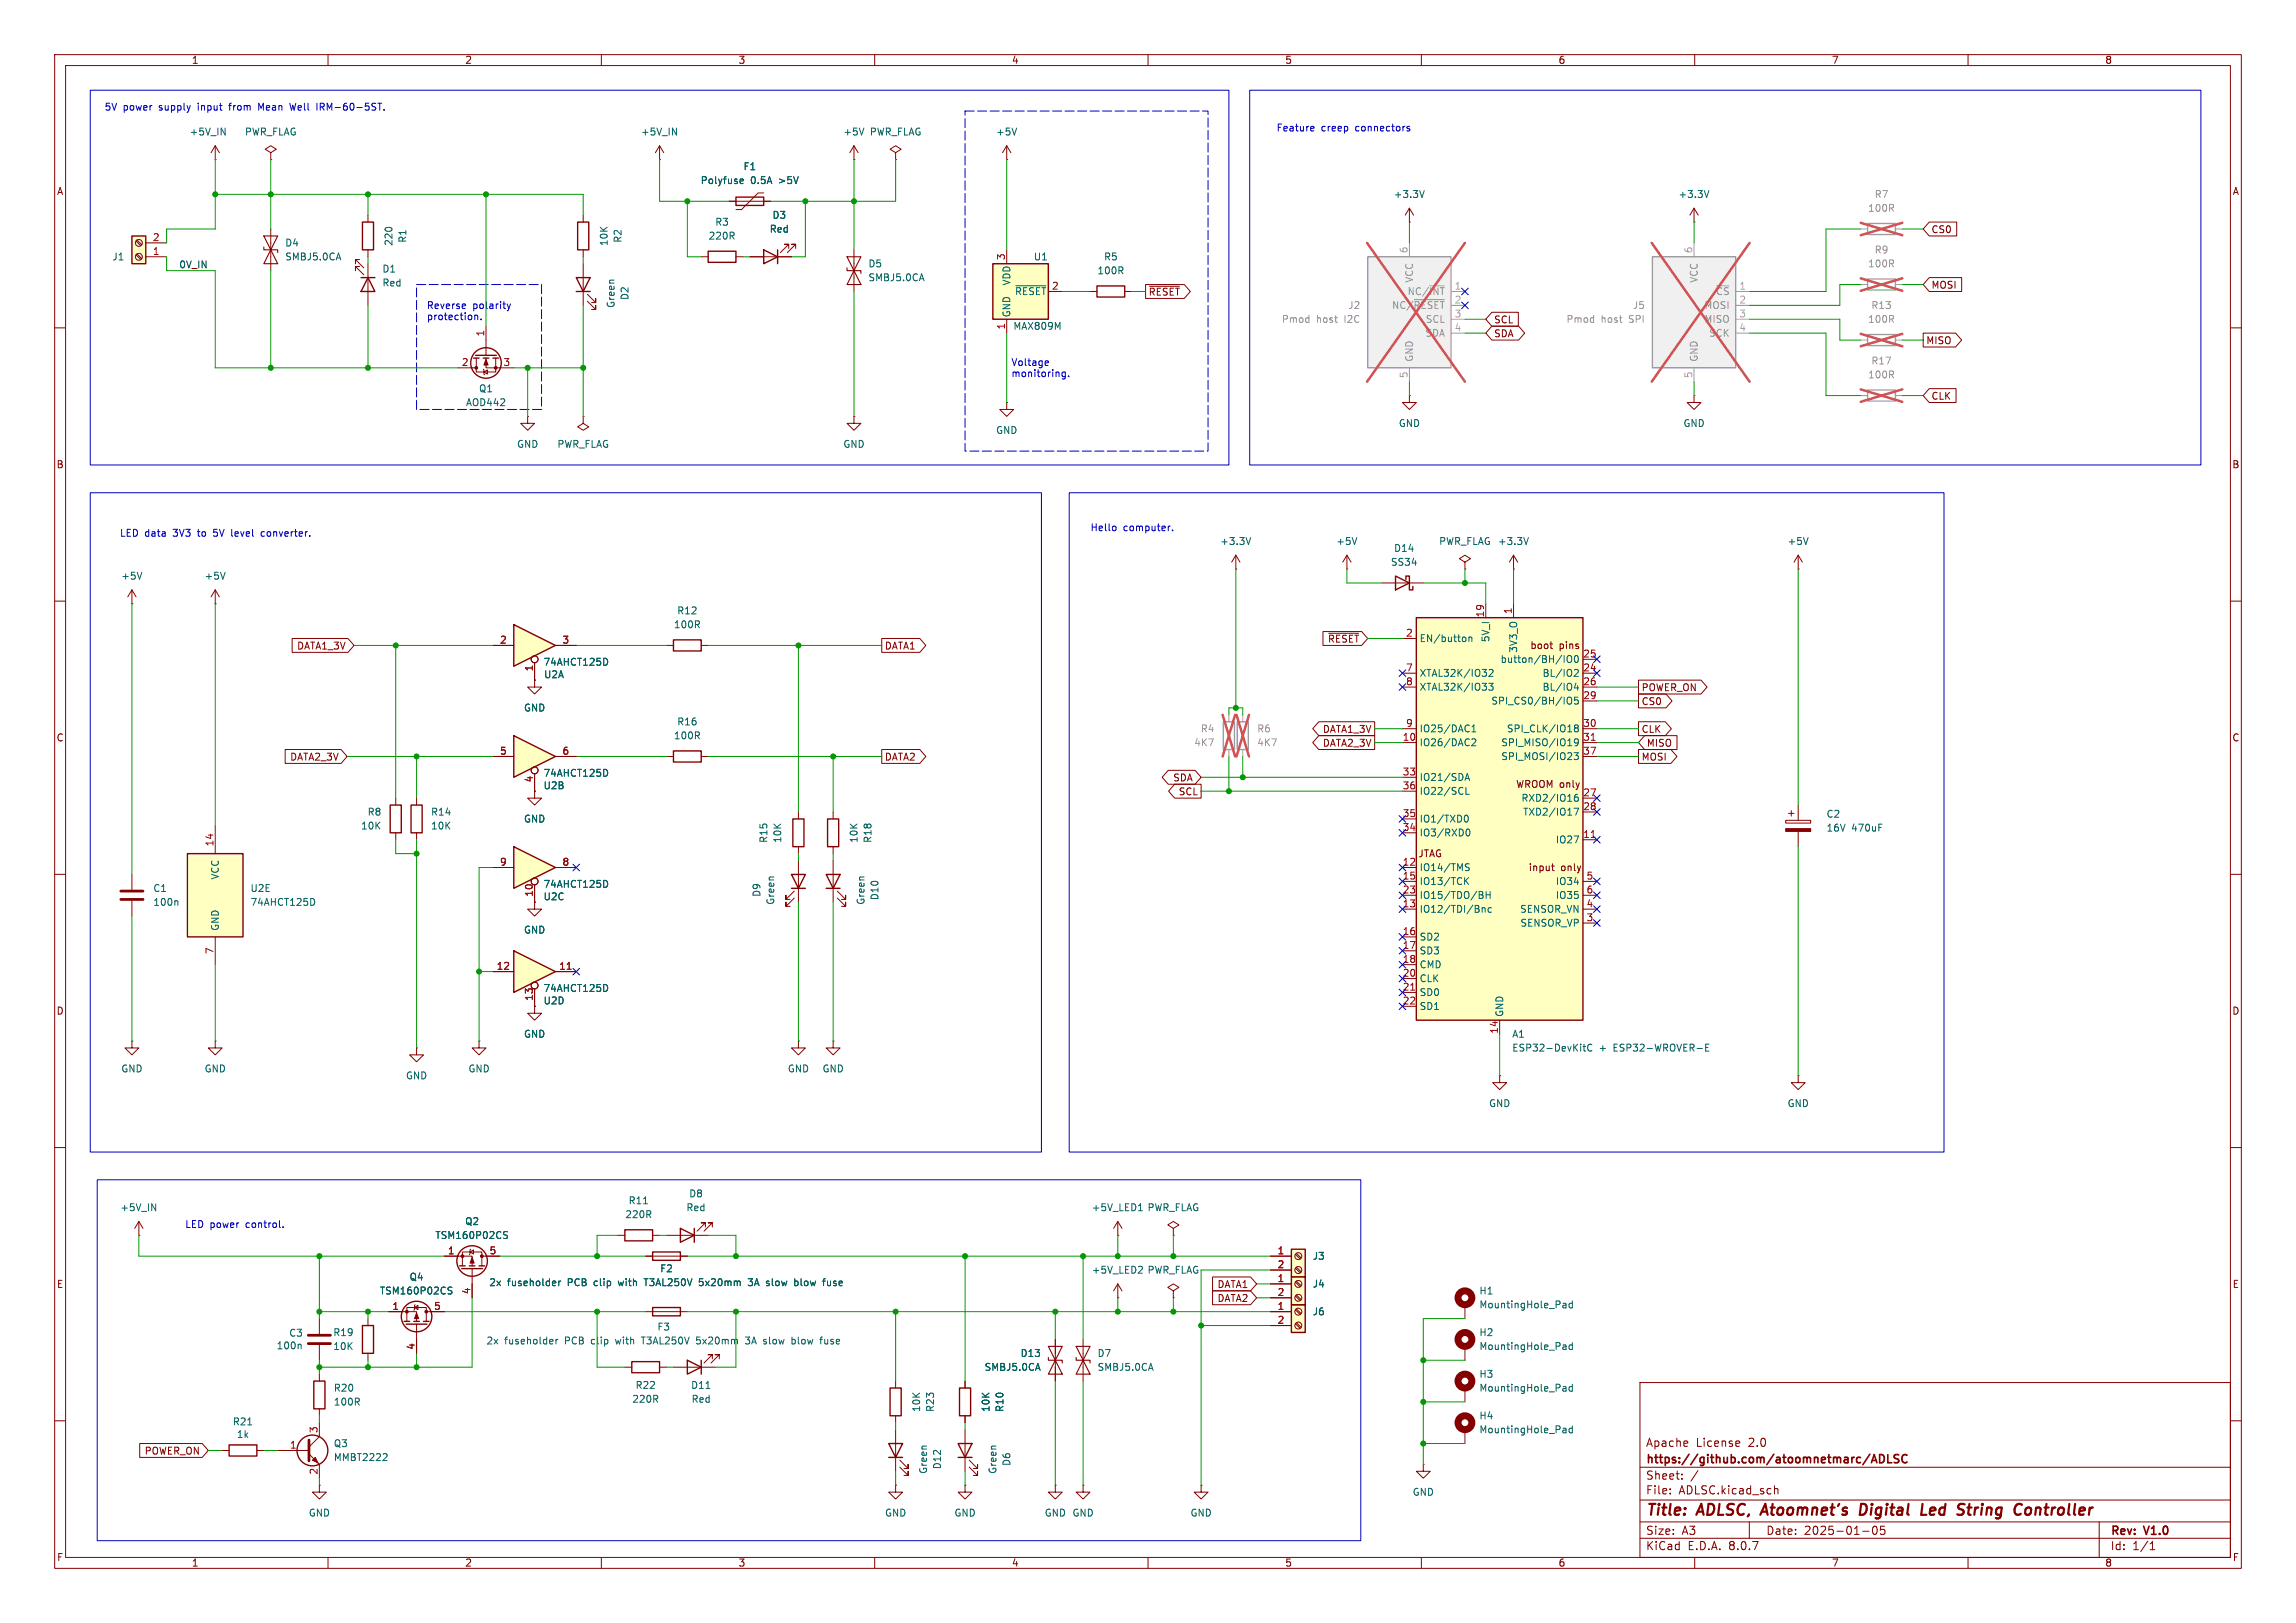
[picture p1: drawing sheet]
<svg xmlns="http://www.w3.org/2000/svg" width="420mm" height="297mm" viewBox="0 0 420 297" stroke-linecap="round" stroke-linejoin="round" font-family="sans-serif">
<defs><g id="words">
<g font-size="2.8" fill="#840000">
<text x="301" y="277.9">Title:</text>
<text x="310.6" y="277.9">ADLSC,</text>
<text x="323.2" y="277.9">Atoomnet's</text>
<text x="341.9" y="277.9">Digital</text>
<text x="353.9" y="277.9">Led</text>
<text x="361.4" y="277.9">String</text>
<text x="372.6" y="277.9">Controller</text>
</g>
<g font-size="2.1" fill="#840000">
<text x="301" y="268.2">https://github.com/atoomnetmarc/ADLSC</text>
<text x="301" y="265">Apache</text>
<text x="310.2" y="265">License</text>
<text x="319.9" y="265">2.0</text>
<text x="301" y="273.7">File:</text>
<text x="301" y="271">Sheet:</text>
<text x="307.1" y="273.7">ADLSC.kicad_sch</text>
<text x="301" y="281.1">Size:</text>
<text x="307.6" y="281.1">A3</text>
<text x="323" y="281.1">Date:</text>
<text x="330" y="281.1">2025-01-05</text>
<text x="386" y="281.3">Rev:</text>
<text x="392.4" y="281.3">V1.0</text>
<text x="301" y="283.9">KiCad</text>
<text x="308.7" y="283.9">E.D.A.</text>
<text x="316.3" y="283.9">8.0.7</text>
<text x="386" y="283.9">Id:</text>
<text x="390.1" y="283.9">1/1</text>
</g>
<g font-size="1.8" fill="#840000">
<text x="35" y="11.9">1</text>
<text x="85" y="11.9">2</text>
<text x="135" y="11.9">3</text>
<text x="185" y="11.9">4</text>
<text x="235" y="11.9">5</text>
<text x="285" y="11.9">6</text>
<text x="335" y="11.9">7</text>
<text x="385" y="11.9">8</text>
<text x="10.3" y="35.9">A</text>
<text x="408.3" y="35.9">A</text>
<text x="353.2" y="42.9">CS0</text>
<text x="353.2" y="53">MOSI</text>
<text x="210" y="54.3">~{RESET}</text>
<text x="273.2" y="59.4">SCL</text>
<text x="273.2" y="61.9">SDA</text>
<text x="352.3" y="63.2">MISO</text>
<text x="353.2" y="73.3">CLK</text>
<text x="10.3" y="85.9">B</text>
<text x="408.2" y="85.9">B</text>
<text x="54.2" y="119.1">DATA1_3V</text>
<text x="161.8" y="119.1">DATA1</text>
<text x="242.8" y="117.8">~{RESET}</text>
<text x="279.8" y="119">boot</text>
<text x="300.2" y="126.7">POWER_ON</text>
<text x="300.2" y="129.2">CS0</text>
<text x="10.3" y="135.9">C</text>
<text x="241.9" y="134.3">DATA1_3V</text>
<text x="241.9" y="136.8">DATA2_3V</text>
<text x="300.2" y="134.3">CLK</text>
<text x="301.1" y="136.8">MISO</text>
<text x="408.2" y="135.9">C</text>
<text x="53" y="139.4">DATA2_3V</text>
<text x="161.8" y="139.4">DATA2</text>
<text x="214.5" y="143.2">SDA</text>
<text x="300.2" y="139.4">MOSI</text>
<text x="215.5" y="145.7">SCL</text>
<text x="259.4" y="157.1">JTAG</text>
<text x="279.5" y="159.6">input</text>
<text x="285.5" y="159.6">only</text>
<text x="10.3" y="185.9">D</text>
<text x="408.2" y="185.9">D</text>
<text x="10.3" y="235.9">E</text>
<text x="222.6" y="235.9">DATA1</text>
<text x="222.6" y="238.4">DATA2</text>
<text x="408.3" y="235.9">E</text>
<text x="26.4" y="266.4">POWER_ON</text>
<text x="10.3" y="285.9">F</text>
<text x="35" y="286.9">1</text>
<text x="85" y="286.9">2</text>
<text x="135" y="286.9">3</text>
<text x="185" y="286.9">4</text>
<text x="235" y="286.9">5</text>
<text x="285" y="286.9">6</text>
<text x="335" y="286.9">7</text>
<text x="385" y="286.9">8</text>
<text x="408.3" y="285.9">F</text>
</g>
<g font-size="1.8" fill="#0000c2">
<text x="19" y="20.3">5V</text>
<text x="22.5" y="20.3">power</text>
<text x="29.2" y="20.3">supply</text>
<text x="36.5" y="20.3">input</text>
<text x="42.4" y="20.3">from</text>
<text x="47.9" y="20.3">Mean</text>
<text x="54" y="20.3">Well</text>
<text x="59" y="20.3">IRM-60-5ST.</text>
<text x="233.4" y="24.1">Feature</text>
<text x="241.7" y="24.1">creep</text>
<text x="248" y="24.1">connectors</text>
<text x="78" y="56.6">Reverse</text>
<text x="78" y="58.7">protection.</text>
<text x="86.5" y="56.6">polarity</text>
<text x="184.9" y="67">Voltage</text>
<text x="184.9" y="69.1">monitoring.</text>
<text x="21.8" y="98.3">LED data</text>
<text x="31.8" y="98.3">3V3</text>
<text x="36.5" y="98.3">to</text>
<text x="39.5" y="98.3">5V</text>
<text x="43" y="98.3">level</text>
<text x="48.6" y="98.3">converter.</text>
<text x="199.4" y="97.3">Hello</text>
<text x="205.5" y="97.3">computer.</text>
<text x="33.8" y="224.8">LED power</text>
<text x="45.1" y="224.8">control.</text>
</g>
<g font-size="1.8" fill="#006464">
<text x="34.6" y="25">+5V_IN</text>
<text x="44.7" y="25">PWR_FLAG</text>
<text x="117.2" y="25">+5V_IN</text>
<text x="154.2" y="25">+5V</text>
<text x="159" y="25">PWR_FLAG</text>
<text x="182.1" y="25">+5V</text>
<text x="128.1" y="33.9">Polyfuse</text>
<text x="135.9" y="31.3">F1</text>
<text x="137.3" y="33.9">0.5A</text>
<text x="142.6" y="33.9">&gt;5V</text>
<text x="130.7" y="41.5">R3</text>
<text x="141.2" y="40.2">D3</text>
<text x="254.9" y="36.4">+3.3V</text>
<text x="306.9" y="36.4">+3.3V</text>
<text x="20.5" y="47.9">J1</text>
<text x="52.1" y="45.3">D4</text>
<text x="52.1" y="47.9">SMBJ5.0CA</text>
<text x="72" y="45.1" transform="rotate(-90 72 45.1)">220</text>
<text x="74.5" y="44.5" transform="rotate(-90 74.5 44.5)">R1</text>
<text x="111.4" y="45.1" transform="rotate(-90 111.4 45.1)">10K</text>
<text x="113.9" y="44.5" transform="rotate(-90 113.9 44.5)">R2</text>
<text x="129.5" y="44">220R</text>
<text x="140.7" y="42.8">Red</text>
<text x="189" y="47.9">U1</text>
<text x="201.9" y="47.9">R5</text>
<text x="69.9" y="50.1">D1</text>
<text x="69.9" y="52.6">Red</text>
<text x="158.8" y="49.1">D5</text>
<text x="158.8" y="51.7">SMBJ5.0CA</text>
<text x="185" y="52.3" transform="rotate(-90 185 52.3)">VDD</text>
<text x="200.6" y="50.4">100R</text>
<text x="112.6" y="56.5" transform="rotate(-90 112.6 56.5)">Green</text>
<text x="115.2" y="55" transform="rotate(-90 115.2 55)">D2</text>
<text x="185" y="58.2" transform="rotate(-90 185 58.2)">GND</text>
<text x="185.6" y="54.2">~{RESET}</text>
<text x="185.3" y="60.6">MAX809M</text>
<text x="87.5" y="72">Q1</text>
<text x="85.1" y="74.5">AOD442</text>
<text x="94.5" y="82.1">GND</text>
<text x="101.9" y="82.1">PWR_FLAG</text>
<text x="154.2" y="82.1">GND</text>
<text x="182.1" y="79.6">GND</text>
<text x="255.8" y="78.3">GND</text>
<text x="307.8" y="78.3">GND</text>
<text x="223.1" y="99.9">+3.3V</text>
<text x="244.3" y="99.9">+5V</text>
<text x="254.9" y="101.2">D14</text>
<text x="263.2" y="99.9">PWR_FLAG +3.3V</text>
<text x="326.9" y="99.9">+5V</text>
<text x="22.1" y="106.3">+5V</text>
<text x="37.3" y="106.3">+5V</text>
<text x="254.3" y="103.7">SS34</text>
<text x="123.8" y="112.6">R12</text>
<text x="123.2" y="115.2">100R</text>
<text x="259.6" y="117.7">EN/button</text>
<text x="272.6" y="117.6" transform="rotate(-90 272.6 117.6)">5V_I</text>
<text x="277.7" y="119.5" transform="rotate(-90 277.7 119.5)">3V3_O</text>
<text x="285.2" y="119">pins</text>
<text x="99.3" y="122">74AHCT125D</text>
<text x="99.4" y="124.3">U2A</text>
<text x="259.6" y="124.1">XTAL32K/IO32</text>
<text x="274.4" y="121.5">button/BH/IO0</text>
<text x="282.1" y="124.1">BL/IO2</text>
<text x="95.8" y="130.4">GND</text>
<text x="259.6" y="126.6">XTAL32K/IO33</text>
<text x="272.7" y="129.1">SPI_CS0/BH/IO5</text>
<text x="282.1" y="126.6">BL/IO4</text>
<text x="123.2" y="135.5">100R</text>
<text x="123.8" y="132.9">R16</text>
<text x="259.6" y="136.8">IO26/DAC2</text>
<text x="259.6" y="134.2">IO25/DAC1</text>
<text x="274.5" y="136.8">SPI_MISO/IO19</text>
<text x="275.5" y="134.2">SPI_CLK/IO18</text>
<text x="99.3" y="142.3">74AHCT125D</text>
<text x="259.6" y="143.1">IO21/SDA</text>
<text x="274.5" y="139.3">SPI_MOSI/IO23</text>
<text x="67.2" y="149.5">R8</text>
<text x="78.7" y="149.5">R14</text>
<text x="99.3" y="144.6">U2B</text>
<text x="259.6" y="145.6">IO22/SCL</text>
<text x="277.2" y="144.4">WROOM only</text>
<text x="278.2" y="146.9">RXD2/IO16</text>
<text x="278.5" y="149.5">TXD2/IO17</text>
<text x="334" y="149.8">C2</text>
<text x="65.9" y="152">10K</text>
<text x="78.7" y="152">10K</text>
<text x="95.8" y="150.7">GND</text>
<text x="140.6" y="154.3" transform="rotate(-90 140.6 154.3)">R15</text>
<text x="143.1" y="154.3" transform="rotate(-90 143.1 154.3)">10K</text>
<text x="157.1" y="154.3" transform="rotate(-90 157.1 154.3)">10K</text>
<text x="159.6" y="154.3" transform="rotate(-90 159.6 154.3)">R18</text>
<text x="259.6" y="153.3">IO3/RXD0</text>
<text x="259.6" y="150.7">IO1/TXD0</text>
<text x="284.5" y="154.5">IO27</text>
<text x="334" y="152.4">16V</text>
<text x="338.7" y="152.4">470uF</text>
<text x="40.2" y="161.1" transform="rotate(-90 40.2 161.1)">VCC</text>
<text x="259.6" y="159.6">IO14/TMS</text>
<text x="27.9" y="163.4">C1</text>
<text x="27.9" y="166">100n</text>
<text x="45.7" y="163.4">U2E</text>
<text x="45.7" y="166">74AHCT125D</text>
<text x="99.3" y="162.7">74AHCT125D</text>
<text x="99.3" y="164.9">U2C</text>
<text x="139.3" y="164.2" transform="rotate(-90 139.3 164.2)">D9</text>
<text x="141.8" y="165.7" transform="rotate(-90 141.8 165.7)">Green</text>
<text x="158.3" y="165.7" transform="rotate(-90 158.3 165.7)">Green</text>
<text x="160.9" y="164.8" transform="rotate(-90 160.9 164.8)">D10</text>
<text x="259.6" y="167.2">IO12/TDI/Bnc</text>
<text x="259.6" y="162.2">IO13/TCK</text>
<text x="259.6" y="164.7">IO15/TDO/BH</text>
<text x="278" y="167.2">SENSOR_VN</text>
<text x="284.5" y="162.2">IO34</text>
<text x="284.5" y="164.7">IO35</text>
<text x="40.2" y="170.4" transform="rotate(-90 40.2 170.4)">GND</text>
<text x="95.8" y="171">GND</text>
<text x="259.6" y="172.3">SD2</text>
<text x="278" y="169.8">SENSOR_VP</text>
<text x="259.6" y="174.9">SD3</text>
<text x="259.6" y="177.4">CMD</text>
<text x="259.6" y="179.9">CLK</text>
<text x="99.3" y="181.7">74AHCT125D</text>
<text x="99.3" y="184">U2D</text>
<text x="259.6" y="182.5">SD0</text>
<text x="259.6" y="185">SD1</text>
<text x="95.8" y="190.1">GND</text>
<text x="275.2" y="186.2" transform="rotate(-90 275.2 186.2)">GND</text>
<text x="276.5" y="190.1">A1</text>
<text x="22.1" y="196.4">GND</text>
<text x="37.3" y="196.4">GND</text>
<text x="74.2" y="197.7">GND</text>
<text x="85.6" y="196.4">GND</text>
<text x="144" y="196.4">GND</text>
<text x="150.4" y="196.4">GND</text>
<text x="276.5" y="192.6">ESP32-DevKitC</text>
<text x="292.5" y="192.6">+</text>
<text x="295.3" y="192.6">ESP32-WROVER-E</text>
<text x="272.3" y="202.8">GND</text>
<text x="326.9" y="202.8">GND</text>
<text x="21.9" y="221.8">+5V_IN</text>
<text x="114.9" y="220.6">R11</text>
<text x="125.5" y="221.8">Red</text>
<text x="126" y="219.3">D8</text>
<text x="199.6" y="221.8">+5V_LED1</text>
<text x="209.8" y="221.8">PWR_FLAG</text>
<text x="79.5" y="226.9">TSM160P02CS</text>
<text x="85" y="224.4">Q2</text>
<text x="114.3" y="223.1">220R</text>
<text x="120.7" y="233">F2</text>
<text x="199.6" y="233.3">+5V_LED2</text>
<text x="209.8" y="233.3">PWR_FLAG</text>
<text x="240" y="230.7">J3</text>
<text x="69.4" y="237.1">TSM160P02CS</text>
<text x="74.8" y="234.5">Q4</text>
<text x="89.4" y="235.6">2x</text>
<text x="92.8" y="235.6">fuseholder</text>
<text x="104" y="235.6">PCB</text>
<text x="108.9" y="235.6">clip</text>
<text x="113.6" y="235.6">with</text>
<text x="118.6" y="235.6">T3AL250V</text>
<text x="128.8" y="235.6">5x20mm</text>
<text x="138" y="235.6">3A</text>
<text x="141.5" y="235.6">slow</text>
<text x="146.8" y="235.6">blow</text>
<text x="152.3" y="235.6">fuse</text>
<text x="240" y="235.8">J4</text>
<text x="270.5" y="237.1">H1</text>
<text x="270.5" y="239.6">MountingHole_Pad</text>
<text x="52.8" y="244.8">C3</text>
<text x="60.9" y="244.7">R19</text>
<text x="120.2" y="243.7">F3</text>
<text x="240" y="240.9">J6</text>
<text x="270.5" y="244.7">H2</text>
<text x="50.5" y="247.1">100n</text>
<text x="60.9" y="247.2">10K</text>
<text x="88.9" y="246.2">2x</text>
<text x="92.3" y="246.2">fuseholder</text>
<text x="103.5" y="246.2">PCB</text>
<text x="108.4" y="246.2">clip</text>
<text x="113.1" y="246.2">with</text>
<text x="118.1" y="246.2">T3AL250V</text>
<text x="128.3" y="246.2">5x20mm</text>
<text x="137.5" y="246.2">3A</text>
<text x="141" y="246.2">slow</text>
<text x="146.3" y="246.2">blow</text>
<text x="151.8" y="246.2">fuse</text>
<text x="180" y="251.1">SMBJ5.0CA</text>
<text x="186.6" y="248.5">D13</text>
<text x="200.7" y="248.5">D7</text>
<text x="200.7" y="251.1">SMBJ5.0CA</text>
<text x="270.5" y="247.2">MountingHole_Pad</text>
<text x="61" y="257.4">100R</text>
<text x="61" y="254.9">R20</text>
<text x="115.6" y="256.9">220R</text>
<text x="116.2" y="254.4">R22</text>
<text x="126.3" y="254.4">D11</text>
<text x="126.4" y="256.9">Red</text>
<text x="270.5" y="252.3">H3</text>
<text x="270.5" y="254.9">MountingHole_Pad</text>
<text x="42.5" y="261">R21</text>
<text x="43.2" y="263.3">1k</text>
<text x="168.5" y="258.5" transform="rotate(-90 168.5 258.5)">10K</text>
<text x="171" y="258.5" transform="rotate(-90 171 258.5)">R23</text>
<text x="181.2" y="258.5" transform="rotate(-90 181.2 258.5)">10K</text>
<text x="183.7" y="258.5" transform="rotate(-90 183.7 258.5)">R10</text>
<text x="270.5" y="259.9">H4</text>
<text x="270.5" y="262.5">MountingHole_Pad</text>
<text x="61" y="265">Q3</text>
<text x="61" y="267.6">MMBT2222</text>
<text x="169.8" y="269.8" transform="rotate(-90 169.8 269.8)">Green</text>
<text x="172.3" y="269" transform="rotate(-90 172.3 269)">D12</text>
<text x="182.5" y="269.8" transform="rotate(-90 182.5 269.8)">Green</text>
<text x="185" y="268.4" transform="rotate(-90 185 268.4)">D6</text>
<text x="258.3" y="273.9">GND</text>
<text x="56.4" y="277.7">GND</text>
<text x="161.8" y="277.7">GND</text>
<text x="174.5" y="277.7">GND</text>
<text x="191" y="277.7">GND GND</text>
<text x="217.7" y="277.7">GND</text>
</g>
<g font-size="1.8" fill="#989898">
<text x="341.6" y="39">100R</text>
<text x="342.8" y="36.4">R7</text>
<text x="342.8" y="46.6">R9</text>
<text x="258.7" y="51.8" transform="rotate(-90 258.7 51.8)">VCC</text>
<text x="310.7" y="51.8" transform="rotate(-90 310.7 51.8)">VCC</text>
<text x="341.6" y="49.1">100R</text>
<text x="234.4" y="59.3">Pmod</text>
<text x="240.8" y="59.3">host</text>
<text x="246" y="59.3">I2C</text>
<text x="246.5" y="56.7">J2</text>
<text x="254.5" y="56.7">NC/~{RESET}</text>
<text x="257.4" y="54.2">NC/~{INT}</text>
<text x="260.7" y="59.3">SCL</text>
<text x="286.4" y="59.3">Pmod</text>
<text x="292.9" y="59.3">host</text>
<text x="298.1" y="59.3">SPI</text>
<text x="298.6" y="56.7">J5</text>
<text x="311.7" y="56.7">MOSI</text>
<text x="311.7" y="59.3">MISO</text>
<text x="313.8" y="54.2">~{CS}</text>
<text x="341.6" y="59.3">100R</text>
<text x="342.2" y="56.7">R13</text>
<text x="260.6" y="61.8">SDA</text>
<text x="312.5" y="61.8">SCK</text>
<text x="258.7" y="66.3" transform="rotate(-90 258.7 66.3)">GND</text>
<text x="310.7" y="66.3" transform="rotate(-90 310.7 66.3)">GND</text>
<text x="341.6" y="69.4">100R</text>
<text x="342.2" y="66.9">R17</text>
<text x="218.3" y="136.8">4K7</text>
<text x="219.6" y="134.2">R4</text>
<text x="229.9" y="134.2">R6</text>
<text x="229.9" y="136.8">4K7</text>
</g>
<g font-size="1.8" fill="#a90000">
<text x="27.9" y="46.7">1</text>
<text x="27.9" y="44.2">2</text>
<text x="183.9" y="47.7" transform="rotate(-90 183.9 47.7)">3</text>
<text x="192.3" y="53.1">2</text>
<text x="88.6" y="61.7" transform="rotate(-90 88.6 61.7)">1</text>
<text x="183.9" y="60.4" transform="rotate(-90 183.9 60.4)">1</text>
<text x="84.4" y="67.1">2</text>
<text x="92" y="67.1">3</text>
<text x="271.5" y="113.1" transform="rotate(-90 271.5 113.1)">19</text>
<text x="276.6" y="112.5" transform="rotate(-90 276.6 112.5)">1</text>
<text x="91.4" y="117.9">2</text>
<text x="102.8" y="117.9">3</text>
<text x="257.1" y="116.6">2</text>
<text x="97.5" y="122.9" transform="rotate(-90 97.5 122.9)">1</text>
<text x="257.1" y="122.9">7</text>
<text x="257.1" y="125.5">8</text>
<text x="289.5" y="122.9">24</text>
<text x="289.5" y="120.4">25</text>
<text x="289.5" y="125.5">26</text>
<text x="289.5" y="128">29</text>
<text x="256.5" y="135.6">10</text>
<text x="257.1" y="133.1">9</text>
<text x="289.5" y="133.1">30</text>
<text x="289.5" y="135.6">31</text>
<text x="91.4" y="138.2">5</text>
<text x="97.5" y="143.3" transform="rotate(-90 97.5 143.3)">4</text>
<text x="102.8" y="138.2">6</text>
<text x="256.5" y="142">33</text>
<text x="289.5" y="138.2">37</text>
<text x="256.5" y="149.6">35</text>
<text x="256.5" y="144.5">36</text>
<text x="289.5" y="145.8">27</text>
<text x="289.5" y="148.3">28</text>
<text x="39.1" y="155" transform="rotate(-90 39.1 155)">14</text>
<text x="256.5" y="152.1">34</text>
<text x="289.5" y="153.4">11</text>
<text x="91.4" y="158.5">9</text>
<text x="102.8" y="158.5">8</text>
<text x="256.5" y="158.5">12</text>
<text x="256.5" y="161">15</text>
<text x="290.1" y="161">5</text>
<text x="97.5" y="164.2" transform="rotate(-90 97.5 164.2)">10</text>
<text x="256.5" y="166.1">13</text>
<text x="256.5" y="163.6">23</text>
<text x="290.1" y="166.1">4</text>
<text x="290.1" y="163.6">6</text>
<text x="256.5" y="171.2">16</text>
<text x="256.5" y="173.7">17</text>
<text x="290.1" y="168.7">3</text>
<text x="39.1" y="174.7" transform="rotate(-90 39.1 174.7)">7</text>
<text x="90.8" y="177.5">12</text>
<text x="102.2" y="177.5">11</text>
<text x="256.5" y="176.3">18</text>
<text x="256.5" y="178.8">20</text>
<text x="97.5" y="183.2" transform="rotate(-90 97.5 183.2)">13</text>
<text x="256.5" y="181.4">21</text>
<text x="256.5" y="183.9">22</text>
<text x="274.1" y="189.3" transform="rotate(-90 274.1 189.3)">14</text>
<text x="81.8" y="229.6">1</text>
<text x="89.5" y="229.6">5</text>
<text x="233.6" y="229.6">1</text>
<text x="233.6" y="232.2">2</text>
<text x="71.7" y="239.8">1</text>
<text x="79.3" y="239.8">5</text>
<text x="86.1" y="236.9" transform="rotate(-90 86.1 236.9)">4</text>
<text x="233.6" y="239.8">1</text>
<text x="233.6" y="234.7">1</text>
<text x="233.6" y="237.2">2</text>
<text x="233.6" y="242.3">2</text>
<text x="75.9" y="247.1" transform="rotate(-90 75.9 247.1)">4</text>
<text x="58.2" y="262.3" transform="rotate(-90 58.2 262.3)">3</text>
<text x="53" y="265.2">1</text>
<text x="58.2" y="269.9" transform="rotate(-90 58.2 269.9)">2</text>
</g>
<g font-size="1.8" fill="#aaa">
<text x="257.6" y="46.4" transform="rotate(-90 257.6 46.4)">6</text>
<text x="309.6" y="46.4" transform="rotate(-90 309.6 46.4)">6</text>
<text x="266" y="53.1">1</text>
<text x="318.1" y="53.1">1</text>
<text x="266" y="55.6">2</text>
<text x="266" y="58.2">3</text>
<text x="318.1" y="55.6">2</text>
<text x="318.1" y="58.2">3</text>
<text x="266" y="60.7">4</text>
<text x="318.1" y="60.7">4</text>
<text x="257.6" y="69.3" transform="rotate(-90 257.6 69.3)">5</text>
<text x="309.6" y="69.3" transform="rotate(-90 309.6 69.3)">5</text>
</g>
<text font-size="1.8" fill="#0f0f0f" x="32.7" y="49.2">0V_IN</text>
</g></defs>
<g fill="none" stroke="#840000" stroke-width=".18">
<path d="M10 10h400v277h-400zM12 12h396v273h-396zM60 10v2M110 10v2M160 10v2M210 10v2M260 10v2M310 10v2M360 10v2M10 60h2M408 60h2M10 110h2"/>
<path d="M408 110h2M10 160h2M408 160h2M10 210h2M408 210h2M268 246.4v2.5M300 253h108v32h-108zM10 260h2M300 278.5h108M300 274.5h108M300 268.5h108M305.5 273.2v.2"/>
<path d="M305.5 272.5v.1M307.7 270.5v.2M307.7 269.8v.1M308.7 263.8v.2l-.7 .2M310.6 269.1l-1.3 1.9M318 263.7l.2 .3-.7 .2M318.2 264.6l-.2 .1M320 278.5v3M324.6 271.9v1.5M324.6 272.5l.2-.1 .4 .1v.9M342.7 279.4a.81 .81 0 0 0 .3 1.4l.2-.2 .2-.4-.2-.8M344 279.3l-.1 .7 .3-.1h.5l.1 .6-.3 .3-.6-.2"/>
<path d="M384 278.5v6.5M408 260h2M60 285v2M110 285v2M160 285v2M210 285v2M260 285v2M300 281.5h108M310 285v2M340.7 280.2h1.2M360 285v2M393.3 283.6h.9"/>
<path d="M393.3 282.5l.4-.4v1.5"/>
</g>
<path d="M322.9 275.2l-.9 2M341.2 275.3l-.8-.1-.2 2h.5l.5-.3M351.7 275.2l-.3 2h1M353.2 276l-.2 .9 .2 .3M354 276.3l-1 .2M359.9 275.9h.7M360.3 275.2l-.3 1.7 .1 .2 .4 .1M370.5 276.3a.55 .55 0 0 1 .5-.4 .55 .55 0 0 1 .5 .4v.5a.57 .57 0 0 1-1 .2" fill="none" stroke="#840000" stroke-width=".4"/>
<path d="M342.3 267.7l.5-1.5 .5 1.5M342.5 267.3h.7M343.8 266.2a.76 .76 0 0 1 .9 .7 .76 .76 0 0 1-.9 .8zM345.3 266.2v1.5h.7M347.3 266.3l-.5-.1-.3 .1v.5l.7 .2 .1 .4-.3 .3-.5-.1M348.8 266.3a.6 .6 0 0 0-.7 0 .6 .6 0 0 0-.2 .7 .56 .56 0 0 0 .3 .6 .56 .56 0 0 0 .6-.1" fill="none" stroke="#840000" stroke-width=".3"/>
<circle cx="268" cy="245.1" r="1.27" fill="none" stroke="#840000" stroke-width="1.3"/>
<path d="M286 246.1h.3l.2 .2v.7M286.5 246.9l-.5 .1M286.5 246.4l-.5 .1M287.6 246.2l-.3-.1-.3 .3 .1 .5h.5M287.6 245.7v1.3" fill="none" stroke="#006464" stroke-width=".18"/>
<path d="M24.1 43.2h2.6v5.1h-2.6z" fill="#ffffc2"/>
<path d="M24.1 43.2h2.6v5.1h-2.6z" fill="none" stroke="#840000" stroke-width=".25"/>
<g fill="none" stroke="#840000" stroke-width=".18">
<path d="M39.4 29.2h.1M39.4 26.7l-.8 1.2M39.4 26.7v2.5M39.4 26.7l.7 1.2M49.5 27.9l1-.6-1-.6-1 .6 1 .6v1.3M49.5 29.2h.1M24.9 44.1l.9 .9M24.9 46.7l.9 .8M25.1 43.9l.8 .9M25.1 46.5l.8 .8M26.7 47h3.8M26.7 44.5h3.8"/>
<path d="M49.5 41.9v7.6"/>
<circle cx="25.4" cy="44.4" r=".63"/>
<circle cx="25.4" cy="47" r=".63"/>
</g>
<path d="M48.3 43.2h2.5l-1.3 2.5zM48.3 45.2v.5h2.5v.5M49.5 45.7l1.3 2.6h-2.5z" fill="none" stroke="#840000" stroke-width=".2"/>
<path d="M40.5 23.4l.7 1.3v-1.3M61.9 46.3l.4 1.3" fill="none" stroke="#006464" stroke-width=".18"/>
<path d="M236.2 238.8h2.6v5h-2.6z" fill="#ffffc2"/>
<path d="M66 50.8h2.6M67.3 50.8l1.3 2.5h-2.6zM236.2 238.8h2.6v5h-2.6z" fill="none" stroke="#840000" stroke-width=".25"/>
<g fill="none" stroke="#840000" stroke-width=".18">
<path d="M65.8 47.5h-.8v.8v-.8l1.5 1.5M65.8 48.8h-.8v.7v-.7l1.5 1.5M67.3 48.3v7.6M274.3 196.9v1.2h1.3l-1.3 1.3-1.3-1.3h1.3M274.3 196.9h.1M237 239.7l.8 .8M237.1 239.5l.9 .9M268 238.8v2.5M232.4 240h3.8M232.4 242.6h3.8M237 242.2l.8 .9M237.1 242.1l.9 .8"/>
<path d="M268 254v2.5M260.3 268v1.2h1.3l-1.3 1.3-1.2-1.3h1.2M260.3 268h.1M268 261.6v2.6"/>
<circle cx="237.5" cy="242.6" r=".63"/>
<circle cx="237.5" cy="240" r=".63"/>
</g>
<g fill="none" stroke="#840000" stroke-width="1.3">
<circle cx="268" cy="237.5" r="1.27"/>
<circle cx="268" cy="252.7" r="1.27"/>
<circle cx="268" cy="260.3" r="1.27"/>
</g>
<g fill="none" stroke="#006464" stroke-width=".18">
<path d="M286 238.5h.3l.2 .2v.6M286.5 239.3h-.5M286.5 238.8l-.5 .1M287.6 238.1v1.2M287.6 238.6l-.3-.1-.3 .2 .1 .6h.5M286 253.7h.3l.2 .2v.7M286.5 254.5l-.5 .1M286.5 254l-.5 .1M287.6 253.8l-.3-.1-.3 .3 .1 .5h.5M287.6 253.3v1.3M286 261.4h.3l.2 .1v.7M286.5 262.1l-.5 .1"/>
<path d="M286.5 261.7h-.5M287.6 260.9v1.3M287.6 261.4h-.3l-.3 .2 .1 .5h.5"/>
</g>
<path d="M236.2 228.6h2.6v5.1h-2.6z" fill="#ffffc2"/>
<g fill="none" stroke="#840000" stroke-width=".25">
<path d="M84.1 231.6h1M84.5 232.2h3.8M85.9 231.6h1M87.6 231.6h1M114.3 225h5.1v2.1h-5.1zM119.4 229.1h5.1v1.5h-5.1zM119.4 239.3h5.1v1.5h-5.1zM124.5 224.8l2.5 1.3-2.5 1.2zM127 224.8v2.5M236.2 228.6h2.6v5.1h-2.6z"/>
<circle cx="86.4" cy="230.8" r="2.79"/>
</g>
<g fill="none" stroke="#840000" stroke-width=".18">
<path d="M81.3 229.9h5.1v1.7M84.6 231.6v-2.5h3.5v2.5M86 229.1l.6-.4v.8zM86.1 228.6l-.1 .1v.8l-.1 .1M86.4 232.2v5.3M88.1 229.9h3.3M113 226.1h1.3M118.1 229.9h7.6M119.4 226.1h1.2M121.9 226.1h7.6M129 224.5v-.7h-.7h.7l-1.5 1.5M130.3 224.5v-.7h-.8h.8l-1.5 1.5"/>
<path d="M232.4 229.9h3.8M232.4 232.4h3.8M237 232.1l.8 .8M237 229.5l.8 .9M237.1 231.9l.9 .8M237.1 229.4l.9 .8M118.1 240h7.6"/>
<circle cx="237.5" cy="229.9" r=".63"/>
<circle cx="237.5" cy="232.4" r=".63"/>
</g>
<g fill="none" stroke="#006464" stroke-width=".18">
<path d="M92.3 226l.4 .1 .1 .3-.2 .2h-.3M92.3 225.4h.5M102.2 234.4v.9M102.6 234.4l-.4 .3M117.7 220.3h.7M117.8 234h.7M127.9 235.2l.5 .1M128.6 234h-.6l-.1 .6 .5-.1M136.9 234h.7l-.4 .5h.3M136.9 235.2l.1 .1 .5-.1M145.5 234.4l.4 .1 .1 .2-.1 .5-.4 .1M151.4 234.4v.7l.3 .2"/>
<path d="M101.7 245.1v.8M102.1 245.1l-.4 .2M117.3 244.7h.7M127.4 245.8l.5 .1M128.1 244.7h-.6l-.1 .6 .5-.1M136.3 244.7h.8l-.4 .5h.3M136.3 245.8l.2 .1h.5M145 245.1l.4 .1 .1 .1-.1 .5-.4 .1M150.9 245.1v.7l.3 .1"/>
</g>
<g fill="#840000" stroke="#840000" stroke-width=".18">
<path d="M86.4 230.1l.3 1h-.7z"/>
<circle cx="84.6" cy="229.9" r=".25"/>
<circle cx="88.1" cy="229.9" r=".25"/>
</g>
<path d="M236.2 233.7h2.6v5.1h-2.6z" fill="#ffffc2"/>
<path d="M255.3 105.4l2.5 1.3-2.5 1.3zM257.2 106v-.6h.6v2.6h.6v-.7M236.2 233.7h2.6v5.1h-2.6z" fill="none" stroke="#840000" stroke-width=".25"/>
<g fill="none" stroke="#840000" stroke-width=".18">
<path d="M226.1 104.1h.1M226.1 101.6l.7 1.3M226.1 101.6v2.5M226.1 101.6l-.8 1.3M252.7 106.7h7.6M232.4 234.9h3.8M232.4 237.5h3.8M237 237.2l.8 .8M237 234.6l.8 .9M237.1 237l.9 .8M237.1 234.4l.9 .9"/>
<circle cx="237.5" cy="234.9" r=".63"/>
<circle cx="237.5" cy="237.5" r=".63"/>
</g>
<path d="M223.8 132.1h2v5.1h-2zM226.3 132.1h2v5.1h-2z" fill="none" stroke="#a1a1a1" stroke-width=".25"/>
<path d="M224.8 130.8v1.3M224.8 137.2v1.2M227.3 130.8v1.3M227.3 137.2v1.2" fill="none" stroke="#a1a1a1" stroke-width=".18"/>
<path d="M223.6 130.8l2.3 7.6M225.9 130.8l-2.3 7.6M226.2 130.8l2.3 7.6M228.5 130.8l-2.3 7.6" fill="none" stroke="#e65255" stroke-width=".46"/>
<path d="M228.8 98.4l-.4 1.2" fill="none" stroke="#006464" stroke-width=".18"/>
<path d="M250.2 47h15.2v20.3h-15.2z" fill="#f0f0f0"/>
<path d="M250.2 47h15.2v20.3h-15.2z" fill="none" stroke="#a1a1a1" stroke-width=".25"/>
<path d="M257.8 44.5v2.5M265.4 53.3h2.6M265.4 55.9h2.6M265.4 58.4h2.6M257.8 67.3v2.6M265.4 61h2.6" fill="none" stroke="#a1a1a1" stroke-width=".18"/>
<path d="M258.7 54.8h5.5" fill="none" stroke="#989898" stroke-width=".18"/>
<path d="M250.1 44.4l17.9 25.5M268 44.4l-17.9 25.5" fill="none" stroke="#e65255" stroke-width=".46"/>
<path d="M257.8 38.1l.8 1.3M257.8 38.1v2.5M257.8 38.1l-.8 1.3M257.8 40.6h.1M257.8 72.4v1.3h1.3l-1.3 1.2-1.3-1.2h1.3M257.8 72.4h.1M246.4 104.1h.1M246.4 101.6l-.8 1.3M246.4 101.6v2.5M246.4 101.6l.7 1.3M97.8 124.5v1.2h1.3l-1.3 1.3-1.3-1.3h1.3M97.8 124.5h.1" fill="none" stroke="#840000" stroke-width=".18"/>
<path d="M260.5 34.9l-.4 1.2M248.2 98.4l-.4 1.2" fill="none" stroke="#006464" stroke-width=".18"/>
<path d="M94 134.6l7.6 3.8-7.6 3.8z" fill="#ffffc2"/>
<path d="M200.7 52.3h5v2.1h-5zM94 134.6l7.6 3.8-7.6 3.8zM144.8 160h2.5l-1.3 2.6zM144.8 162.6h2.5M151.1 160h2.6l-1.3 2.6zM151.1 162.6h2.6" fill="none" stroke="#840000" stroke-width=".25"/>
<g fill="none" stroke="#840000" stroke-width=".18">
<path d="M199.4 53.3h1.3M205.7 53.3h1.3M90.2 138.4h3.8M101.6 138.4h3.8M97.8 141.6v3.2M146 157.5v7.6M152.4 157.5v7.6M145.3 164.3l-1.5 1.6v-.8v.8h.7M145.3 163.1l-1.5 1.5v-.8v.8h.7M153.2 164.3l1.5 1.6v-.8v.8h-.8M153.2 163.1l1.5 1.5v-.8v.8h-.8"/>
<circle cx="97.8" cy="141" r=".63"/>
</g>
<path d="M110.7 140.8a.68 .68 0 0 1 .5 .6 .68 .68 0 0 1-.5 .7" fill="none" stroke="#006464" stroke-width=".18"/>
<path d="M181.6 48.3h10.2v10.1h-10.2z" fill="#ffffc2"/>
<g fill="none" stroke="#840000" stroke-width=".25">
<path d="M181.6 48.3h10.2v10.1h-10.2zM57.4 252.7h2v5.1h-2zM66.3 242.6h2v5h-2zM115.6 249.2h5v2h-5zM125.7 248.9l2.6 1.3-2.6 1.3zM128.3 248.9v2.6M162.8 254h2v5.1h-2zM41.9 264.4h5.1v2h-5.1zM162.6 264.2h2.5l-1.3 2.5zM162.6 266.7h2.5"/>
<circle cx="57.1" cy="265.4" r="2.82"/>
</g>
<g fill="none" stroke="#840000" stroke-width=".18">
<path d="M184.1 45.7v2.6M184.1 58.4v2.6M191.8 53.3h2.5M152.4 190.5v1.3h1.3l-1.3 1.2-1.3-1.2h1.3M152.4 190.5h.1M58.4 241.3v2.8M58.4 246.1v2.8M58.4 251.5v1.2M58.4 257.8v1.3M67.3 241.3v1.3M67.3 247.6v1.3M114.3 250.2h1.3"/>
<path d="M120.6 250.2h1.3M123.2 250.2h7.6M130.3 248.7v-.8h-.8h.8l-1.5 1.5M131.6 248.7v-.8h-.8h.8l-1.6 1.5M163.8 252.7v1.3M163.8 259.1v1.2M40.6 265.4h1.3M47 265.4h1.3M50.8 265.4h5.7M56.5 266.1l1.9 1.9v2.5M58.4 260.3v2.6l-1.9 1.9M163.8 271.8v1.2h1.3l-1.3 1.3-1.2-1.3h1.2"/>
<path d="M163.8 271.8h.1M163.8 261.6v7.6M164.6 268.5l1.5 1.5v-.8v.8h-.7M164.6 267.2l1.5 1.5v-.7v.7h-.7M176.5 271.8v1.2h1.3l-1.3 1.3-1.2-1.3h1.2M176.5 271.8h.1M198.1 271.8v1.2h1.3l-1.3 1.3-1.3-1.3h1.3M198.1 271.8h.1"/>
</g>
<path d="M185.8 52.3h5.5M54.9 246l.2 .2v.6M129.1 254.1h.8M45.3 260.8h.8M70.6 266l.2 .3-.1 .3-.7 .7h.8" fill="none" stroke="#006464" stroke-width=".18"/>
<path d="M56.4 245.9h4.1M56.4 244.3h4.1M56.5 263.5v3.8" fill="none" stroke="#840000" stroke-width=".51"/>
<path d="M57.1 267.2l.6-.5 .5 1z" fill="#840000" stroke="#840000" stroke-width=".18"/>
<path d="M94 114.3l7.6 3.8-7.6 3.8z" fill="#ffffc2"/>
<path d="M94 114.3l7.6 3.8-7.6 3.8zM123.2 117.1h5.1v2h-5.1zM71.4 147.3h2v5.1h-2zM75.2 147.3h2v5.1h-2z" fill="none" stroke="#840000" stroke-width=".25"/>
<g fill="none" stroke="#840000" stroke-width=".18">
<path d="M24.1 110.5h.1M24.1 108l-.7 1.2M24.1 108v2.5M24.1 108l.8 1.2M90.2 118.1h3.8M101.6 118.1h3.8M121.9 118.1h1.3M128.3 118.1h1.2M97.8 121.3v3.2M72.4 146.1v1.2M72.4 152.4v1.3M76.2 146.1v1.2"/>
<path d="M76.2 152.4v1.3M97.8 144.8v1.3h1.3l-1.3 1.2-1.3-1.2h1.3M97.8 144.8h.1M76.2 191.8v1.2h1.3l-1.3 1.3-1.3-1.3h1.3M76.2 191.8h.1M146 190.5v1.3h-1.2l1.2 1.2 1.3-1.2h-1.3M146 190.5h.1M219.7 271.8v1.2h1.3l-1.3 1.3-1.3-1.3h1.3M219.7 271.8h.1"/>
<circle cx="97.8" cy="120.6" r=".63"/>
</g>
<path d="M25.9 104.7l-.4 1.3M110.7 120.5a.68 .68 0 0 1 .5 .6 .68 .68 0 0 1-.5 .6" fill="none" stroke="#006464" stroke-width=".18"/>
<path d="M34.3 156.2h10.1v15.3h-10.1z" fill="#ffffc2"/>
<g fill="none" stroke="#840000" stroke-width=".25">
<path d="M139.7 45.7l2.5 1.3-2.5 1.3zM142.2 45.7v2.6M34.3 156.2h10.1v15.3h-10.1zM73.9 241.8h1M74.3 242.3h3.8M75.7 241.8h1M77.5 241.8h1"/>
<circle cx="76.2" cy="240.9" r="2.79"/>
</g>
<g fill="none" stroke="#840000" stroke-width=".18">
<path d="M137.2 47h7.6M144.3 45.5v-.8h-.8h.8l-1.6 1.5M145.5 45.5v-.8h-.7h.7l-1.5 1.5M39.4 110.5h.1M39.4 108v2.5M39.4 108l-.8 1.2M39.4 108l.7 1.2M39.4 151.1v5.1M24.1 160v2.8M24.1 164.8v2.8M39.4 171.5v5M24.1 190.5v1.3h1.3l-1.3 1.2-1.2-1.2h1.2"/>
<path d="M24.1 190.5h.1M39.4 190.5v1.3h1.2l-1.2 1.2-1.3-1.2h1.3M39.4 190.5h.1M87.6 190.5v1.3h1.3l-1.3 1.2-1.2-1.2h1.2M87.6 190.5h.1M25.4 226.1h.1M25.4 223.5l.8 1.3M25.4 223.5v2.6M25.4 223.5l-.8 1.3M75.8 239.3l.7-.4v.7zM75.9 238.8l-.1 .1v.7l-.1 .2M71.1 240h5.1v1.8"/>
<path d="M74.4 241.8v-2.5h3.6v2.5M76.2 242.3v5.3M78 240h3.3M193 245.1v7.6M58.4 271.8v1.2h1.3l-1.3 1.3-1.3-1.3h1.3M58.4 271.8h.1M193 271.8v1.2h1.3l-1.3 1.3-1.2-1.3h1.2M193 271.8h.1"/>
</g>
<path d="M41.2 104.7l-.4 1.3M32.3 164.8l.2 .2v.7M57.1 164.4a.68 .68 0 0 1 .5 .6 .68 .68 0 0 1-.5 .7M27.8 220.3l.7 1.3v-1.3M82.2 236.1l.3 .2 .2 .3-.3 .2h-.3M82.2 235.5l.5 .1M189.8 249.5l.5 1.3" fill="none" stroke="#006464" stroke-width=".18"/>
<path d="M22.1 164.6h4.1M22.1 163.1h4.1" fill="none" stroke="#840000" stroke-width=".51"/>
<g fill="#840000" stroke="#840000" stroke-width=".18">
<path d="M76.2 240.3l.4 1h-.8z"/>
<circle cx="74.4" cy="240" r=".25"/>
<circle cx="78" cy="240" r=".25"/>
</g>
<path d="M191.8 248.4v.5h2.5v.5M191.8 246.4h2.5l-1.3 2.5zM193 248.9l1.3 2.6h-2.5z" fill="none" stroke="#840000" stroke-width=".2"/>
<path d="M259.1 113h30.5v73.7h-30.5z" fill="#ffffc2"/>
<path d="M66.3 40.6h2v5.1h-2zM259.1 113h30.5v73.7h-30.5z" fill="none" stroke="#840000" stroke-width=".25"/>
<g fill="none" stroke="#840000" stroke-width=".18">
<path d="M67.3 39.4v1.2M156.2 29.2h.1M156.2 26.7l-.8 1.2M156.2 26.7v2.5M156.2 26.7l.8 1.2M163.8 27.9l1-.6-1-.6-1 .6 1 .6v1.3M163.8 29.2h.1M67.3 45.7v1.3M156.2 45.7v7.6M156.2 76.2v1.3h1.3l-1.3 1.2-1.3-1.2h1.3M156.2 76.2h.1M256.5 116.8h2.6"/>
<path d="M268 102.9l1-.7-1-.6-1 .6 1 .7v1.2M268 104.1h.1M271.8 110.5v2.5M276.9 104.1h.1M276.9 101.6v2.5M276.9 110.5v2.5M276.9 101.6l-.8 1.3M276.9 101.6l.7 1.3M283.5 117.8h.5M283.8 118.6l.2 .1M328.9 104.1h.1M328.9 101.6l-.7 1.3"/>
<path d="M328.9 101.6v2.5M328.9 101.6l.8 1.3M256.5 135.9h2.6M256.5 123.2h2.6M256.5 125.7h2.6M256.5 133.4h2.6M289.6 135.9h2.5M289.6 123.2h2.5M289.6 120.7h2.5M289.6 125.7h2.5M289.6 128.3h2.5M289.6 133.4h2.5"/>
<path d="M289.6 138.4h2.5M256.5 158.8h2.6M256.5 142.2h2.6M256.5 152.4h2.6M256.5 149.9h2.6M256.5 144.8h2.6M283.8 158.5h.5M284 158.1v1l.3 .2M289.6 153.7h2.5M289.6 146.1h2.5M289.6 148.6h2.5M326.6 150.1h4.6v.5h-4.6z"/>
<path d="M327.2 148.8h1M327.7 148.3v1.1M328.9 147.3v2.8M328.9 152.1v2.8M256.5 166.4h2.6M256.5 161.3h2.6M256.5 171.5h2.6M256.5 174h2.6M256.5 176.5h2.6M256.5 179.1h2.6M256.5 163.8h2.6M289.6 166.4h2.5"/>
<path d="M289.6 161.3h2.5M289.6 163.8h2.5M289.6 168.9h2.5M256.5 181.6h2.6M256.5 184.2h2.6M274.3 186.7v2.5M328.9 196.9v1.2h1.3l-1.3 1.3-1.2-1.3h1.2M328.9 196.9h.1"/>
</g>
<g fill="none" stroke="#006464" stroke-width=".18">
<path d="M158 23.4l-.4 1.3M168.6 50.1l.4 1.3M279.6 98.4l-.4 1.2M330.7 98.4l-.4 1.2M267.9 116.6l.3 .2v.4l-.3 .2M268.7 116.7l.2-.1h.3v.8M268.7 116.6v.8M287 120h-.2a.81 .81 0 0 0 .2 1.2 .43 .43 0 0 0 .5-.4l-.1-.7-.2-.1M288.3 120a.72 .72 0 0 0 .1 1.2 .79 .79 0 0 0 0-1.2M269.2 135.3l.5-.1 .3 .4-.8 .9h.8M269.2 133.9h.8M269.2 133l.4-.3v1.2"/>
<path d="M272.3 125h.8l-.4 .5 .4 .1v.6l-.2 .1-.6-.1M272.4 122.6l.5-.1 .2 .4-.8 .9h.8M286.7 127.8l.3-.2a.43 .43 0 0 1 .5 .4v.4a.43 .43 0 0 1-.3 .4 .43 .43 0 0 1-.5-.1M287.9 137.7h.8l-.4 .5 .3 .1v.6l-.1 .1-.6-.1M288 122.6l.5-.1 .2 .4-.8 .9h.8M288.2 133.2l-.2-.2 .2-.3h.3l.2 .2-.2 .3M288.2 133.2l-.2 .2v.4l.2 .1h.4l.1-.2v-.3l-.2-.2M288.2 133.2h.3M288.3 125l-.3 .9h.8M288.6 125.5v.8M288.6 127.6h-.6v.6l.2-.1h.4l.1 .2-.1 .4-.1 .1-.5-.1M288.7 135.7l-.2 .3-.4-.1-.1-.2v-.3l.2-.2h.3l.2 .2a.84 .84 0 0 1-.4 1.1h-.2"/>
<path d="M268 142.8l.4-1.3 .4 1.3M268 149.3l.2-.1a.68 .68 0 0 1 .4 .6 .68 .68 0 0 1-.4 .6l-.2-.1M268.1 142.5h.6M268.2 158.6l.4 .2 .2 .3-.3 .2h-.5M268.2 158.1h.6M268.2 144.1v1.3h.6M268.2 152.2l.3-.5a.68 .68 0 0 1 .4 .6 .68 .68 0 0 1-.4 .7l-.3-.5M287.9 147.9h.9l-.6 1.3M288.3 145.4h-.1a.86 .86 0 0 0 0 1.2l.4-.1 .1-.4-.2-.3-.4 .1-.1 .2M268.1 161.1l.5 .8M268.6 160.6l-.7 .7M271 163.1l.2 .3-.2 .3 .3 .3-.1 .3-.1 .1"/>
<path d="M271.1 166.1v.8M271.1 166.2l.2-.1 .3 .1 .1 .7M271.8 163.1v1.3M271.8 163.7h.8M272.6 163.1v1.3M272.8 166.2l-.4-.1-.2 .2 .1 .6h.5M289.6 191.5h.5M289.7 191.1v1.1l.4 .1M291.2 191.2a.6 .6 0 0 0-.8 .4 .6 .6 0 0 0 .6 .7l.2-.1M312 191.7h.4M312.6 191.1h-.6v1.2h.6"/>
</g>
<path d="M291.1 135.5h.7M291.1 153.3h.7M258.1 181.2h.7" fill="none" stroke="#a90000" stroke-width=".18"/>
<path d="M326.6 151.6h4.6v.5h-4.6z" fill="#840000" stroke="#840000" stroke-width=".18"/>
<path d="M154.9 49v.5h2.6v.5M154.9 47h2.6l-1.3 2.5zM156.2 49.5l1.3 2.6h-2.6z" fill="none" stroke="#840000" stroke-width=".2"/>
<path d="M302.3 47h15.2v20.3h-15.2z" fill="#f0f0f0"/>
<path d="M302.3 47h15.2v20.3h-15.2zM341.6 51.1h5.1v2h-5.1zM341.6 40.9h5.1v2h-5.1zM341.6 61.2h5.1v2h-5.1zM341.6 71.4h5.1v2h-5.1z" fill="none" stroke="#a1a1a1" stroke-width=".25"/>
<g fill="none" stroke="#a1a1a1" stroke-width=".18">
<path d="M309.9 44.5v2.5M317.5 53.3h2.5M317.5 55.9h2.5M317.5 58.4h2.5M340.4 52.1h1.2M340.4 41.9h1.2M346.7 52.1h1.3M346.7 41.9h1.3M309.9 67.3v2.6M317.5 61h2.5M340.4 62.2h1.2M340.4 72.4h1.2"/>
<path d="M346.7 62.2h1.3M346.7 72.4h1.3"/>
</g>
<path d="M302.1 44.4l17.9 25.5M320 44.4l-17.9 25.5M340.4 50.9l7.6 2.3M340.4 40.8l7.6 2.3M348 50.9l-7.6 2.3M348 40.8l-7.6 2.3M340.4 61.1l7.6 2.3M340.4 71.2l7.6 2.3M348 61.1l-7.6 2.3M348 71.2l-7.6 2.3" fill="none" stroke="#e65255" stroke-width=".46"/>
<g fill="none" stroke="#840000" stroke-width=".18">
<path d="M106.7 39.4v1.2M120.6 29.2h.1M120.6 26.7l-.7 1.2M120.6 26.7v2.5M120.6 26.7l.8 1.2M133.3 36.8h7.7M139.7 35.3h-1l-3.1 3.1h-1M309.9 38.1l.7 1.3M309.9 38.1v2.5M309.9 38.1l-.8 1.3M88.9 59.7v5.3M106.7 45.7v1.3"/>
<path d="M106.7 48.3v7.6M107.4 55.1l1.6 1.5v-.7v.7h-.8M107.4 53.8l1.6 1.6v-.8v.8h-.8M128.3 47h1.2M134.6 47h1.3M309.9 40.6h.1M83.8 67.3h3.3M87.1 65.5v2.6h3.6v-2.6M88.4 67.6l.1 .1v.8l.1 .1M88.5 68.1l.7-.4v.8zM88.9 65.5v1.8h5.1M96.5 76.2v1.3h1.3l-1.3 1.2-1.3-1.2h1.3"/>
<path d="M96.5 76.2h.1M106.7 76.2v1.3l1 .6-1 .6-1-.6 1-.6M106.7 76.2h.1M184.1 73.7v1.2h1.3l-1.3 1.3-1.2-1.3h1.2M184.1 73.7h.1M309.9 72.4v1.3h1.2l-1.2 1.2-1.3-1.2h1.3M309.9 72.4h.1M121.9 138.4h1.3M128.3 138.4h1.2M152.4 148.6v1.3M152.4 154.9v1.3M204.5 226.1h.1"/>
<path d="M204.5 237.5h.1M204.5 223.5l.7 1.3M204.5 223.5v2.6M204.5 234.9v2.6M204.5 223.5l-.8 1.3M204.5 234.9l.7 1.3M204.5 234.9l-.8 1.3M214.6 224.8l1-.6-1-.7-1 .7 1 .6v1.3M214.6 226.1h.1M176.5 252.7v1.3M176.5 259.1v1.2M176.5 261.6v7.6"/>
<path d="M177.3 268.5l1.5 1.5v-.8v.8h-.7M177.3 267.2l1.5 1.5v-.7v.7h-.7"/>
</g>
<g fill="none" stroke="#840000" stroke-width=".25">
<path d="M134.6 36.1h5.1v1.5h-5.1zM105.4 50.8h2.5l-1.2 2.5zM105.4 53.3h2.5M105.7 40.6h2v5.1h-2zM129.5 46h5.1v2h-5.1zM86.6 65.5h1M87 65h3.8M88.4 65.5h1M90.2 65.5h1M123.2 137.4h5.1v2h-5.1zM151.4 149.9h2v5h-2zM175.5 254h2v5.1h-2z"/>
<path d="M175.3 264.2h2.5l-1.3 2.5zM175.3 266.7h2.5"/>
<circle cx="88.9" cy="66.4" r="2.79"/>
</g>
<path d="M123 23.4l.7 1.3v-1.3M135.4 33.4l.2 .2 .3-.1M135.4 32.9l.2-.1h.2l.2 .1v.2l-.6 .1M312.6 34.9l-.4 1.2M208.2 221.6h.8M208.5 220.5l.1-.2v1.3M208.7 231.7l.3 .3-.1 .3-.7 .7h.8" fill="none" stroke="#006464" stroke-width=".18"/>
<g fill="#840000" stroke="#840000" stroke-width=".18">
<path d="M88.9 65.8l.4 1h-.8z"/>
<circle cx="90.7" cy="67.3" r=".25"/>
<circle cx="87.1" cy="67.3" r=".25"/>
</g>
<path d="M94 174l7.6 3.8-7.6 3.8z" fill="#ffffc2"/>
<path d="M145 149.9h2.1v5h-2.1zM94 174l7.6 3.8-7.6 3.8z" fill="none" stroke="#840000" stroke-width=".25"/>
<g fill="none" stroke="#840000" stroke-width=".18">
<path d="M184.1 29.2h.1M184.1 26.7l-.7 1.2M184.1 26.7v2.5M184.1 26.7l.8 1.2M146 148.6v1.3M146 154.9v1.3M90.2 177.8h3.8M97.8 165.1v1.3h1.3l-1.3 1.2-1.3-1.2h1.3M97.8 165.1h.1M101.6 177.8h3.8M97.8 184.2v1.2h1.3l-1.3 1.3-1.3-1.3h1.3M97.8 184.2h.1"/>
<path d="M97.8 181v3.2"/>
<circle cx="97.8" cy="180.3" r=".63"/>
</g>
<path d="M103.7 177.4h.8" fill="none" stroke="#a90000" stroke-width=".18"/>
<path d="M186 23.4l-.5 1.3M110.7 180.2a.68 .68 0 0 1 .5 .6 .68 .68 0 0 1-.5 .6" fill="none" stroke="#006464" stroke-width=".18"/>
<path d="M94 154.9l7.6 3.9-7.6 3.8z" fill="#ffffc2"/>
<path d="M94 154.9l7.6 3.9-7.6 3.8z" fill="none" stroke="#840000" stroke-width=".25"/>
<g fill="none" stroke="#840000" stroke-width=".18">
<path d="M133.3 36.8h1.3M139.7 36.8h1.3M137.2 47h2.5M142.2 47h2.6M209.5 52.1h7.1l1.1 1.2-1.1 1.3h-7.1zM210.3 52.4h5.4M272.9 57.1h4.8v2.6h-4.8l-1.1-1.3zM272.9 59.7h4.9l1.1 1.3-1.1 1.2h-4.9l-1.1-1.2zM352.9 40.6h5v2.6h-5l-1.1-1.3zM352.9 50.8h5.9v2.5h-5.9l-1.1-1.2zM351.8 61h5.9l1.1 1.2-1.1 1.3h-5.9zM352.9 71.1h4.9v2.6h-4.9l-1.1-1.3z"/>
<path d="M53.4 116.8h10.3l1.1 1.3-1.1 1.3h-10.3zM90.2 118.1h3.8M101.6 118.1h3.8M161.3 116.8h6.9l1.2 1.3-1.2 1.3h-6.9zM242 115.6h7.1l1.1 1.2-1.1 1.3h-7.1zM243 115.9h5.5M52.2 137.2h10.2l1.1 1.2-1.1 1.3h-10.2zM90.2 138.4h3.8M97.8 124.5h.1M97.8 121.3v3.2M101.6 138.4h3.8M161.3 137.2h6.9l1.2 1.2-1.2 1.3h-6.9z"/>
<path d="M241.2 132.1h10.3v2.5h-10.3l-1.1-1.2zM241.2 134.6h10.3v2.6h-10.3l-1.1-1.3zM299.7 124.5h11.5l1.1 1.2-1.1 1.3h-11.5zM299.7 137.2h6l1.1 1.2-1.1 1.3h-6zM299.7 127h5l1.2 1.3-1.2 1.2h-5zM299.7 132.1h4.9l1.1 1.3-1.1 1.2h-4.9zM300.8 134.6h6v2.6h-6l-1.1-1.3zM90.2 158.8h3.8M97.8 144.8h.1M97.8 141.6v3.2M101.6 158.8h3.8M213.7 141h4.9l1.1 1.2-1.1 1.3h-4.9l-1.1-1.3z"/>
<path d="M214.9 143.5h4.8v2.6h-4.8l-1.1-1.3zM90.2 177.8h3.8M97.8 165.1h.1M97.8 161.9v3.2M101.6 177.8h3.8M97.8 184.2h.1M97.8 181v3.2M81.3 229.9h2.5M86.4 234.9v2.6M88.9 229.9h2.5M118.1 229.9h1.3M124.5 229.9h1.2"/>
<path d="M214.6 236.2l1-.6-1-.7-1 .7 1 .6v1.3M214.6 237.5h.1M221.8 233.7h7l1.1 1.2-1.1 1.3h-7zM221.8 236.2h7l1.1 1.3-1.1 1.3h-7zM232.4 229.9h3.8M232.4 232.4h3.8M232.4 234.9h3.8M232.4 237.5h3.8M71.1 240h2.6M76.2 245.1v2.5M78.7 240h2.6M176.5 252.7v1.3"/>
<path d="M176.5 259.1v1.2M193 245.1v2.5M193 250.2v2.5M198.1 245.1v7.6M232.4 240h3.8M232.4 242.6h3.8M25.6 264.2h11.4l1.1 1.2-1.1 1.3h-11.4z"/>
<circle cx="97.8" cy="120.6" r=".63"/>
<circle cx="97.8" cy="141" r=".63"/>
<circle cx="97.8" cy="161.3" r=".63"/>
<circle cx="97.8" cy="180.3" r=".63"/>
</g>
<g fill="none" stroke="#006464" stroke-width=".18">
<path d="M135.4 33.4l.2 .2 .3-.1M135.4 32.9l.2-.1h.2l.2 .1v.2l-.6 .1M110.7 120.5a.68 .68 0 0 1 .5 .6 .68 .68 0 0 1-.5 .6M110.7 140.8a.68 .68 0 0 1 .5 .6 .68 .68 0 0 1-.5 .7M110.7 161.1a.68 .68 0 0 1 .5 .6 .68 .68 0 0 1-.5 .7M110.7 180.2a.68 .68 0 0 1 .5 .6 .68 .68 0 0 1-.5 .6M82.2 236.1l.3 .2 .2 .3-.3 .2h-.3M82.2 235.5l.5 .1M92.3 226l.4 .1 .1 .3-.2 .2h-.3M92.3 225.4h.5M102.2 234.4v.9M102.6 234.4l-.4 .3"/>
<path d="M117.8 234h.7M127.9 235.2l.5 .1M128.6 234h-.6l-.1 .6 .5-.1M136.9 234h.7l-.4 .5h.3M136.9 235.2l.1 .1 .5-.1M145.5 234.4l.4 .1 .1 .2-.1 .5-.4 .1M151.4 234.4v.7l.3 .2M189.8 249.5l.5 1.3M210.5 249.5l.4 1.3"/>
</g>
<path d="M196.8 248.4v.5h2.6v.5M196.8 246.4h2.6l-1.3 2.5zM198.1 248.9l1.3 2.6h-2.6z" fill="none" stroke="#840000" stroke-width=".2"/>
<g fill="none" stroke="#0000c2" stroke-width=".18">
<path d="M16.5 16.5h208.3v68.6h-208.3zM47.8 19.8l-.5-.9v1.3M53 18.9l.3 1.3 .3-.9M58 18.9v1.3M69.1 18.9h.7M228.6 16.5h174v68.6h-174zM70.3 20v.2M239.9 23.1l.4 .1 .1 .2-.6 .1M240.3 23.9l-.4 .1M257.8 23.2l-.3-.1-.1 .2v.2l.4 .1v.3h-.4M85.1 55.7l.1 .2-.7 .1M86.8 57.7v.8"/>
<path d="M86.8 57.8l.2-.1h.3l.1 .8M88 58.4v.1M92.8 55.6l.3 .9M93.1 56.5l-.3 .4M93.4 55.6l-.3 .9M191.4 66l.3 .1 .1 .2-.6 .2M191.7 66.8l-.3 .1M194.9 68.1v1l-.3 .3-.3-.1M194.9 68.1h-.4l-.2 .2 .1 .6h.5M195.5 68.8v.1M16.5 90.2h174v120.6h-174zM42.4 96.9v1.1l.2 .1"/>
<path d="M48.3 97.3l-.4 .1-.1 .1v.5l.5 .1M195.6 90.2h160v120.6h-160zM203.9 96.3l.2 .2v.4l-.2 .2M214.1 96.3l-.3 .1M214.5 97v.1M17.8 215.9h231.1v66h-231.1zM51.8 224.5v.1"/>
</g>
<path d="M176.5 20.3h44.5v62.3h-44.5zM76.2 52.1h22.9v22.8h-22.9z" fill="none" stroke="#0000c2" stroke-width=".18" stroke-dasharray="1.7 .6"/>
<g fill="none" stroke="#009600" stroke-width=".18">
<path d="M39.4 29.2v12.7h-8.9v2.6M39.4 35.6h67.3v3.8M49.5 29.2v12.7M67.3 35.6v3.8M88.9 35.6v24.1M120.6 29.2v7.6h12.7M125.7 36.8v10.2h2.6M147.3 36.8v10.2h-2.5M156.2 29.2v16.5M163.8 29.2v7.6h-22.8M184.1 29.2v16.5M30.5 47v2.5h8.9v17.8h44.4"/>
<path d="M49.5 49.5v17.8M67.3 47v1.3M67.3 55.9v11.4M106.7 47v1.3M106.7 55.9v20.3M135.9 47h1.3M156.2 53.3v22.9M194.3 53.3h5.1M207 53.3h2.5M257.8 40.6v3.9M268 58.4h3.8M309.9 40.6v3.9"/>
<path d="M320 58.4h16.5v3.8h3.9M340.4 41.9h-6.4v11.4h-14M340.4 52.1h-3.9v3.8h-16.5M348 41.9h3.8M348 52.1h3.8M94 67.3h12.7M96.5 67.3v8.9M184.1 61v12.7M257.8 69.9v2.5M268 61h3.8M309.9 69.9v2.5M320 61h14v11.4h6.4"/>
<path d="M348 72.4h3.8M348 62.2h3.8M24.1 110.5v49.5M39.4 110.5v40.6M64.8 118.1h25.4M72.4 118.1v28M105.4 118.1h16.5M129.5 118.1h31.8M146 118.1v30.5M226.1 104.1v25.4M246.4 104.1v2.6h6.3M250.2 116.8h6.3"/>
<path d="M260.3 106.7h11.5v3.8M268 104.1v2.6M276.9 104.1v6.4M328.9 104.1v43.2M63.5 138.4h26.7M76.2 138.4v7.7M105.4 138.4h16.5M129.5 138.4h31.8M152.4 138.4v10.2M224.8 130.8v-1.3h2.5v1.3M224.8 138.4v6.4M227.3 138.4v3.8"/>
<path d="M251.5 135.9h5M251.5 133.4h5M292.1 138.4h7.6M292.1 135.9h7.6M292.1 128.3h7.6M292.1 133.4h7.6M292.1 125.7h7.6M72.4 153.7v2.5h3.8M76.2 153.7v38.1M90.2 158.8h-2.6v31.7M146 156.2v1.3M152.4 156.2v1.3"/>
<path d="M219.7 144.8h36.8M219.7 142.2h36.8M328.9 154.9v42M24.1 167.6v22.9M39.4 176.5v14M87.6 177.8h2.6M146 165.1v25.4M152.4 165.1v25.4M274.3 189.2v7.7M25.4 226.1v3.8h55.9M58.4 229.9v11.4M86.4 237.5v12.7h-28"/>
<path d="M91.4 229.9h26.7M113 226.1h-3.8v3.8M120.6 226.1h1.3M125.7 229.9h106.7M129.5 226.1h5.1v3.8M176.5 229.9v22.8M198.1 229.9v15.2M204.5 226.1v3.8M204.5 237.5v2.5M214.6 226.1v3.8M214.6 237.5v2.5M229.9 234.9h2.5"/>
<path d="M229.9 237.5h2.5M232.4 232.4h-12.7v39.4M58.4 240h12.7M58.4 248.9v2.6M58.4 259.1v1.2M67.3 240v1.3M67.3 248.9v1.3M76.2 247.6v2.6M81.3 240h36.8M109.2 240v10.2h5.1M121.9 250.2h1.3M125.7 240h106.7"/>
<path d="M134.6 240v10.2h-3.8M163.8 240v12.7M193 240v5.1M193 252.7v19.1M198.1 252.7v19.1M219.7 242.6h12.7M260.3 256.5h7.7M260.3 248.9h7.7M268 241.3h-7.7v26.7M38.1 265.4h2.5M48.3 265.4h2.5M58.4 270.5v1.3"/>
<path d="M163.8 260.3v1.3M163.8 269.2v2.6M176.5 260.3v1.3M176.5 269.2v2.6M260.3 264.2h7.7"/>
</g>
<g fill="none" stroke="#000084" stroke-width=".18">
<path d="M267.4 55.3l1.2 1.2M267.4 52.7l1.2 1.2M268.6 55.3l-1.2 1.2M268.6 52.7l-1.2 1.2M255.9 122.6l1.2 1.2M255.9 125.1l1.2 1.2M257.1 122.6l-1.2 1.2M257.1 125.1l-1.2 1.2M291.5 120l1.2 1.3M291.5 122.6l1.2 1.2M292.7 122.6l-1.2 1.2M292.7 120l-1.2 1.3"/>
<path d="M104.8 158.1l1.2 1.3M106 158.1l-1.2 1.3M255.9 158.1l1.2 1.3M255.9 151.8l1.2 1.2M255.9 149.3l1.2 1.2M257.1 158.1l-1.2 1.3M257.1 151.8l-1.2 1.2M257.1 149.3l-1.2 1.2M291.5 153.1l1.2 1.2M291.5 145.4l1.2 1.3M291.5 148l1.2 1.2M292.7 145.4l-1.2 1.3"/>
<path d="M292.7 153.1l-1.2 1.2M292.7 148l-1.2 1.2M104.8 177.2l1.2 1.2M106 177.2l-1.2 1.2M255.9 178.5l1.2 1.2M255.9 165.8l1.2 1.2M255.9 170.8l1.2 1.3M255.9 175.9l1.2 1.2M255.9 173.4l1.2 1.2M255.9 160.7l1.2 1.2M255.9 163.2l1.2 1.2M257.1 178.5l-1.2 1.2"/>
<path d="M257.1 165.8l-1.2 1.2M257.1 170.8l-1.2 1.3M257.1 175.9l-1.2 1.2M257.1 173.4l-1.2 1.2M257.1 160.7l-1.2 1.2M257.1 163.2l-1.2 1.2M291.5 160.7l1.2 1.2M291.5 168.3l1.2 1.2M291.5 165.8l1.2 1.2M291.5 163.2l1.2 1.2M292.7 160.7l-1.2 1.2M292.7 168.3l-1.2 1.2"/>
<path d="M292.7 165.8l-1.2 1.2M292.7 163.2l-1.2 1.2M255.9 181l1.2 1.2M255.9 183.5l1.2 1.3M257.1 181l-1.2 1.2M257.1 183.5l-1.2 1.3"/>
</g>
<path d="M103.7 177.4h.8" fill="none" stroke="#a90000" stroke-width=".18"/>
<g fill="#009600" stroke="#009600" stroke-width=".18">
<circle cx="125.7" cy="36.8" r=".46"/>
<circle cx="156.2" cy="36.8" r=".46"/>
<circle cx="147.3" cy="36.8" r=".46"/>
<circle cx="134.6" cy="229.9" r=".46"/>
<circle cx="134.6" cy="240" r=".46"/>
<circle cx="109.2" cy="240" r=".46"/>
<circle cx="109.2" cy="229.9" r=".46"/>
<circle cx="146" cy="118.1" r=".46"/>
<circle cx="152.4" cy="138.4" r=".46"/>
<circle cx="87.6" cy="177.8" r=".46"/>
<circle cx="39.4" cy="35.6" r=".46"/>
<circle cx="49.5" cy="35.6" r=".46"/>
<circle cx="67.3" cy="67.3" r=".46"/>
<circle cx="49.5" cy="67.3" r=".46"/>
<circle cx="72.4" cy="118.1" r=".46"/>
<circle cx="76.2" cy="156.2" r=".46"/>
<circle cx="76.2" cy="138.4" r=".46"/>
<circle cx="67.3" cy="35.6" r=".46"/>
<circle cx="88.9" cy="35.6" r=".46"/>
<circle cx="106.7" cy="67.3" r=".46"/>
<circle cx="96.5" cy="67.3" r=".46"/>
<circle cx="76.2" cy="250.2" r=".46"/>
<circle cx="67.3" cy="250.2" r=".46"/>
<circle cx="58.4" cy="250.2" r=".46"/>
<circle cx="58.4" cy="240" r=".46"/>
<circle cx="58.4" cy="229.9" r=".46"/>
<circle cx="67.3" cy="240" r=".46"/>
<circle cx="214.6" cy="229.9" r=".46"/>
<circle cx="260.3" cy="264.2" r=".46"/>
<circle cx="260.3" cy="248.9" r=".46"/>
<circle cx="260.3" cy="256.5" r=".46"/>
<circle cx="268" cy="106.7" r=".46"/>
<circle cx="224.8" cy="144.8" r=".46"/>
<circle cx="227.3" cy="142.2" r=".46"/>
<circle cx="226.1" cy="129.5" r=".46"/>
<circle cx="198.1" cy="229.9" r=".46"/>
<circle cx="193" cy="240" r=".46"/>
<circle cx="204.5" cy="229.9" r=".46"/>
<circle cx="219.7" cy="242.6" r=".46"/>
<circle cx="214.6" cy="240" r=".46"/>
<circle cx="163.8" cy="240" r=".46"/>
<circle cx="176.5" cy="229.9" r=".46"/>
<circle cx="204.5" cy="240" r=".46"/>
</g>
<use href="#words"/>
</svg>
